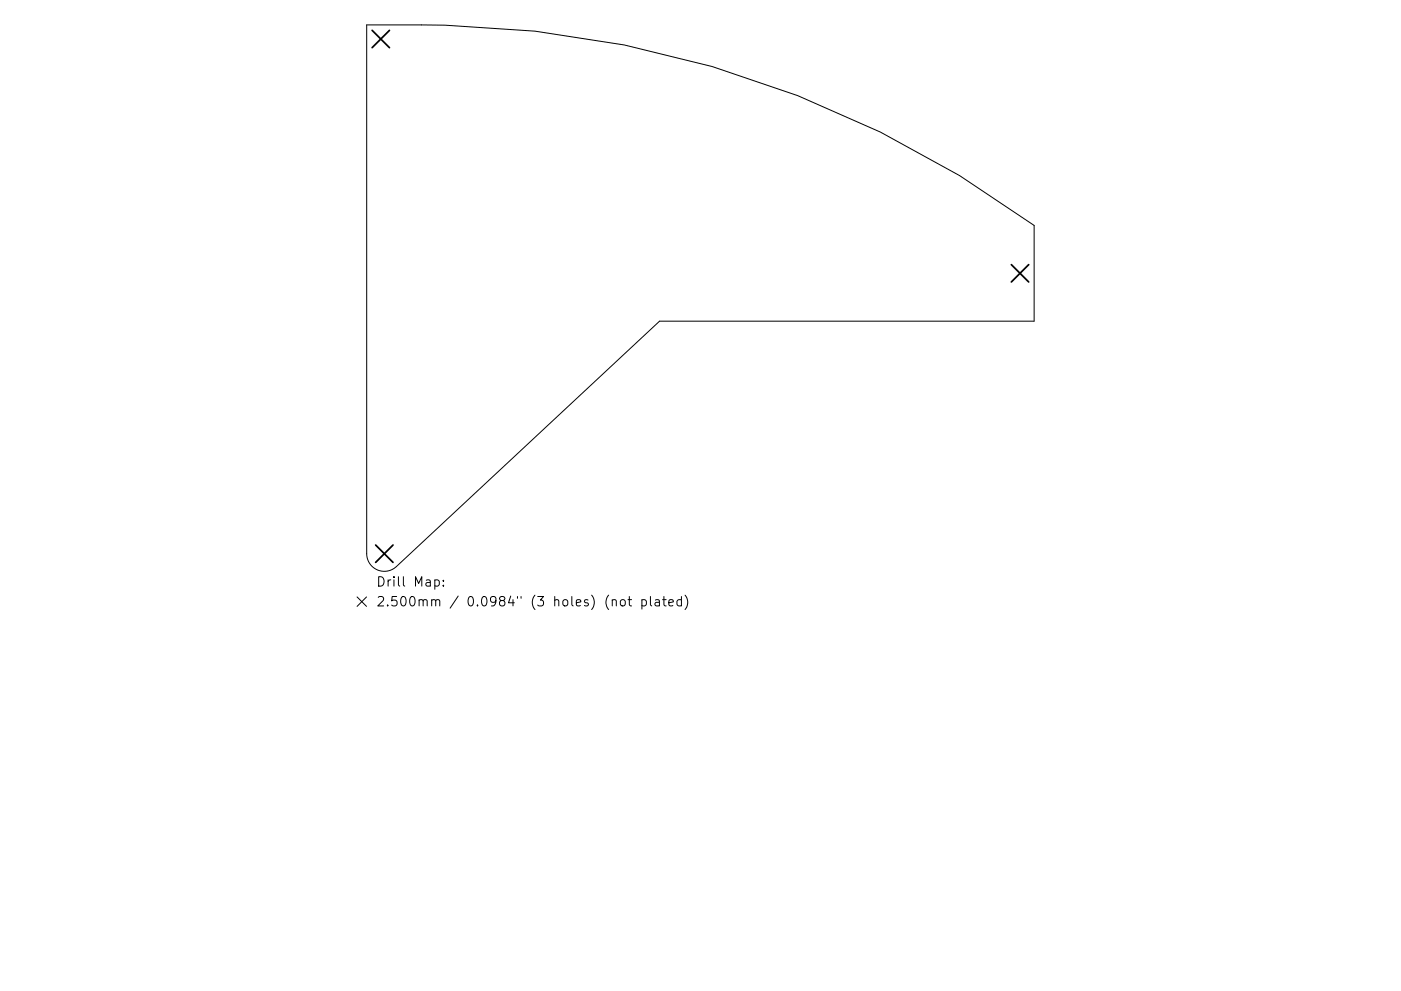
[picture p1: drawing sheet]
<svg xmlns="http://www.w3.org/2000/svg" width="297mm" height="210mm" viewBox="0 0 297 210" stroke-linecap="round" stroke-linejoin="round" font-family="sans-serif">
<defs><g id="words">
<g font-size="2.8">
<text x="79.7" y="124.5">Drill Map:</text>
<text x="79.7" y="128.7">2.500mm / 0.0984&quot; (3 holes) (not plated)</text>
</g>
</g></defs>
<g fill="none" stroke="#000" stroke-width=".21">
<path d="M77.7 5.3h16.6l19.1 1.3 19 2.9 18.6 4.6 18.1 6.2 17.6 7.7 16.7 9.3 15.9 10.5v20.3h-79.5l-55.8 52.1a3.7 3.7 0 0 1-4 .7 3.7 3.7 0 0 1-2.3-3.4zM75.7 126.7l2 2M77.7 126.7l-2 2M92.2 123.1l.6-.1 .3 .4v.6l-.1 .3h-.8M94 124.2v.2M94 123.1v.2M129.8 127.4l.3-.2 .5 .1 .1 1.3M131.6 127.4l.3-.2a.54 .54 0 0 1 .7 .4v.6a.54 .54 0 0 1-.6 .4 .54 .54 0 0 1-.5-.4zM133.1 127.2h.8M133.4 126.6v1.7l.1 .2 .4 .1M136.1 127.3l.6-.1 .3 .4v.6l-.1 .3h-.8M136.1 127.2v2"/>
<path d="M137.9 126.6v1.7l.3 .3M139 127.3h.7l.1 1.3M139.8 127.7l-.7 .1a.39 .39 0 0 0-.3 .4 .39 .39 0 0 0 .3 .4l.7-.1M140.5 127.2h.7M140.8 126.6v1.7l.1 .2 .3 .1M141.8 127.9l1-.2-.1-.4-.6-.1-.3 .3 .1 1h.8M144.5 127.3l-.6-.1-.4 .4v.6l.2 .3h.8M144.5 126.6v2M145.2 126.3a2.29 2.29 0 0 1 0 3"/>
</g>
<path d="M78.9 6.4l3.7 3.7M82.6 6.4l-3.7 3.7M214.4 56.1l3.7 3.7M218.1 56.1l-3.7 3.7M79.6 115.6l3.7 3.7M83.3 115.6l-3.7 3.7" fill="none" stroke="#000" stroke-width=".37"/>
<use href="#words"/>
</svg>
